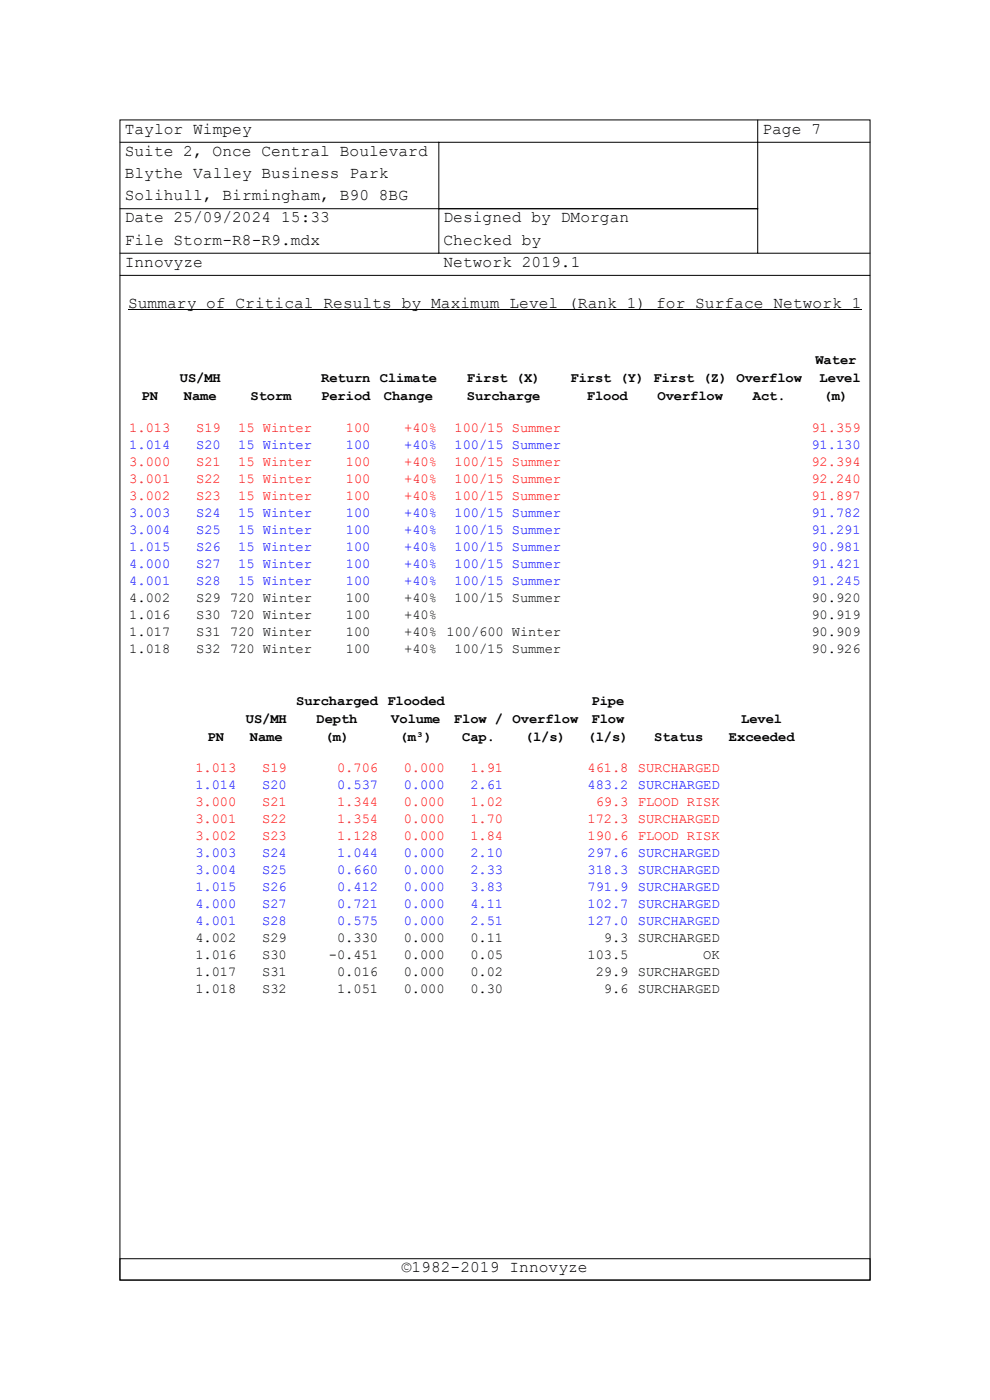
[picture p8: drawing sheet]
<svg xmlns="http://www.w3.org/2000/svg" width="210mm" height="297mm" viewBox="0 0 210 297" stroke-linecap="round" stroke-linejoin="round" font-family="sans-serif">
<defs><g id="words">
<g font-size="3.4">
<text x="26.5" y="28.3">Taylor Wimpey</text>
<text x="161.7" y="28.3">Page 7</text>
<text x="26.5" y="33.1">Suite 2, Once Central Boulevard</text>
<text x="26.5" y="37.8">Blythe Valley Business Park</text>
<text x="26.5" y="42.5">Solihull, Birmingham, B90 8BG</text>
<text x="26.5" y="47.2">Date 25/09/2024 15:33</text>
<text x="94.1" y="47.2">Designed by DMorgan</text>
<text x="26.5" y="51.9">File Storm-R8-R9.mdx</text>
<text x="94.1" y="51.9">Checked by</text>
<text x="26.5" y="56.6">Innovyze</text>
<text x="94.1" y="56.6">Network 2019.1</text>
<text x="27.2" y="65.3">Summary of Critical Results by Maximum Level (Rank 1) for Surface Network 1</text>
<text x="85.3" y="269.8">©1982-2019 Innovyze</text>
</g>
<g font-size="2.9">
<text x="173" y="77.3">Water</text>
<text x="38.1" y="81.1">US/MH</text>
<text x="68.2" y="81.1">Return Climate</text>
<text x="99" y="81.1">First (X)</text>
<text x="121" y="81.1">First (Y) First (Z) Overflow</text>
<text x="173.9" y="81.1">Level</text>
<text x="30" y="84.9">PN</text>
<text x="39" y="84.9">Name</text>
<text x="53.1" y="84.9">Storm</text>
<text x="68.2" y="84.9">Period</text>
<text x="81.4" y="84.9">Change</text>
<text x="99" y="84.9">Surcharge</text>
<text x="124.5" y="84.9">Flood</text>
<text x="139.5" y="84.9">Overflow</text>
<text x="159.7" y="84.9">Act.</text>
<text x="174.7" y="84.9">(m)</text>
<text x="27.4" y="127.6">4.002</text>
<text x="27.4" y="131.2">1.016</text>
<text x="41.6" y="127.6">S29</text>
<text x="41.6" y="131.2">S30</text>
<text x="48.8" y="127.6">720 Winter</text>
<text x="48.8" y="131.2">720 Winter</text>
<text x="73.4" y="127.6">100</text>
<text x="73.4" y="131.2">100</text>
<text x="85.8" y="127.6">+40%</text>
<text x="85.8" y="131.2">+40%</text>
<text x="96.4" y="127.6">100/15 Summer</text>
<text x="172.1" y="127.6">90.920</text>
<text x="172.1" y="131.2">90.919</text>
<text x="27.4" y="134.8">1.017</text>
<text x="41.6" y="134.8">S31</text>
<text x="48.8" y="134.8">720 Winter</text>
<text x="73.4" y="134.8">100</text>
<text x="85.8" y="134.8">+40% 100/600 Winter</text>
<text x="172.1" y="134.8">90.909</text>
<text x="27.4" y="138.4">1.018</text>
<text x="41.6" y="138.4">S32</text>
<text x="48.8" y="138.4">720 Winter</text>
<text x="73.4" y="138.4">100</text>
<text x="85.8" y="138.4">+40%</text>
<text x="96.4" y="138.4">100/15 Summer</text>
<text x="172.1" y="138.4">90.926</text>
<text x="62.8" y="149.5">Surcharged Flooded</text>
<text x="125.5" y="149.5">Pipe</text>
<text x="52.2" y="153.3">US/MH</text>
<text x="67.1" y="153.3">Depth</text>
<text x="83" y="153.3">Volume</text>
<text x="96.3" y="153.3">Flow / Overflow</text>
<text x="125.5" y="153.3">Flow</text>
<text x="157.2" y="153.3">Level</text>
<text x="44" y="157.1">PN</text>
<text x="53" y="157.1">Name</text>
<text x="68.9" y="157.1">(m)</text>
<text x="84.7" y="157.1">(m³)</text>
<text x="98" y="157.1">Cap.</text>
<text x="111.3" y="157.1">(l/s)</text>
<text x="124.6" y="157.1">(l/s)</text>
<text x="138.8" y="157.1">Status</text>
<text x="154.6" y="157.1">Exceeded</text>
<text x="41.4" y="199.8">4.002</text>
<text x="41.4" y="203.4">1.016</text>
<text x="55.6" y="199.8">S29</text>
<text x="55.6" y="203.4">S30</text>
<text x="69.8" y="203.4">-0.451</text>
<text x="71.5" y="199.8">0.330</text>
<text x="85.6" y="199.8">0.000</text>
<text x="85.6" y="203.4">0.000</text>
<text x="99.8" y="199.8">0.11</text>
<text x="99.8" y="203.4">0.05</text>
<text x="124.6" y="203.4">103.5</text>
<text x="128.1" y="199.8">9.3 SURCHARGED</text>
<text x="149.2" y="203.4">OK</text>
<text x="41.4" y="207">1.017</text>
<text x="55.6" y="207">S31</text>
<text x="71.5" y="207">0.016</text>
<text x="85.6" y="207">0.000</text>
<text x="99.8" y="207">0.02</text>
<text x="126.4" y="207">29.9 SURCHARGED</text>
<text x="41.4" y="210.6">1.018</text>
<text x="55.6" y="210.6">S32</text>
<text x="71.5" y="210.6">1.051</text>
<text x="85.6" y="210.6">0.000</text>
<text x="99.8" y="210.6">0.30</text>
<text x="128.1" y="210.6">9.6 SURCHARGED</text>
</g>
<g font-size="2.9" fill="#f00">
<text x="27.4" y="91.7">1.013</text>
<text x="41.6" y="91.7">S19</text>
<text x="50.5" y="91.7">15 Winter</text>
<text x="73.4" y="91.7">100</text>
<text x="85.8" y="91.7">+40%</text>
<text x="96.4" y="91.7">100/15 Summer</text>
<text x="172.1" y="91.7">91.359</text>
<text x="27.4" y="98.9">3.000</text>
<text x="41.6" y="98.9">S21</text>
<text x="50.5" y="98.9">15 Winter</text>
<text x="73.4" y="98.9">100</text>
<text x="85.8" y="98.9">+40%</text>
<text x="96.4" y="98.9">100/15 Summer</text>
<text x="172.1" y="98.9">92.394</text>
<text x="27.4" y="102.5">3.001</text>
<text x="27.4" y="106.1">3.002</text>
<text x="41.6" y="102.5">S22</text>
<text x="41.6" y="106.1">S23</text>
<text x="50.5" y="102.5">15 Winter</text>
<text x="50.5" y="106.1">15 Winter</text>
<text x="73.4" y="102.5">100</text>
<text x="73.4" y="106.1">100</text>
<text x="85.8" y="102.5">+40%</text>
<text x="85.8" y="106.1">+40%</text>
<text x="96.4" y="102.5">100/15 Summer</text>
<text x="96.4" y="106.1">100/15 Summer</text>
<text x="172.1" y="102.5">92.240</text>
<text x="172.1" y="106.1">91.897</text>
<text x="41.4" y="163.8">1.013</text>
<text x="55.6" y="163.8">S19</text>
<text x="71.5" y="163.8">0.706</text>
<text x="85.6" y="163.8">0.000</text>
<text x="99.8" y="163.8">1.91</text>
<text x="124.6" y="163.8">461.8 SURCHARGED</text>
<text x="41.4" y="171">3.000</text>
<text x="55.6" y="171">S21</text>
<text x="71.5" y="171">1.344</text>
<text x="85.6" y="171">0.000</text>
<text x="99.8" y="171">1.02</text>
<text x="126.4" y="171">69.3 FLOOD RISK</text>
<text x="41.4" y="174.6">3.001</text>
<text x="41.4" y="178.2">3.002</text>
<text x="55.6" y="174.6">S22</text>
<text x="55.6" y="178.2">S23</text>
<text x="71.5" y="174.6">1.354</text>
<text x="71.5" y="178.2">1.128</text>
<text x="85.6" y="174.6">0.000</text>
<text x="85.6" y="178.2">0.000</text>
<text x="99.8" y="174.6">1.70</text>
<text x="99.8" y="178.2">1.84</text>
<text x="124.6" y="174.6">172.3 SURCHARGED</text>
<text x="124.6" y="178.2">190.6 FLOOD RISK</text>
</g>
<g font-size="2.9" fill="#00f">
<text x="27.4" y="95.3">1.014</text>
<text x="41.6" y="95.3">S20</text>
<text x="50.5" y="95.3">15 Winter</text>
<text x="73.4" y="95.3">100</text>
<text x="85.8" y="95.3">+40%</text>
<text x="96.4" y="95.3">100/15 Summer</text>
<text x="172.1" y="95.3">91.130</text>
<text x="27.4" y="109.6">3.003</text>
<text x="27.4" y="113.2">3.004</text>
<text x="41.6" y="109.6">S24</text>
<text x="41.6" y="113.2">S25</text>
<text x="50.5" y="109.6">15 Winter</text>
<text x="50.5" y="113.2">15 Winter</text>
<text x="73.4" y="109.6">100</text>
<text x="73.4" y="113.2">100</text>
<text x="85.8" y="109.6">+40%</text>
<text x="85.8" y="113.2">+40%</text>
<text x="96.4" y="109.6">100/15 Summer</text>
<text x="96.4" y="113.2">100/15 Summer</text>
<text x="172.1" y="109.6">91.782</text>
<text x="172.1" y="113.2">91.291</text>
<text x="27.4" y="116.8">1.015</text>
<text x="41.6" y="116.8">S26</text>
<text x="50.5" y="116.8">15 Winter</text>
<text x="73.4" y="116.8">100</text>
<text x="85.8" y="116.8">+40%</text>
<text x="96.4" y="116.8">100/15 Summer</text>
<text x="172.1" y="116.8">90.981</text>
<text x="27.4" y="120.4">4.000</text>
<text x="27.4" y="124">4.001</text>
<text x="41.6" y="120.4">S27</text>
<text x="41.6" y="124">S28</text>
<text x="50.5" y="120.4">15 Winter</text>
<text x="50.5" y="124">15 Winter</text>
<text x="73.4" y="120.4">100</text>
<text x="73.4" y="124">100</text>
<text x="85.8" y="120.4">+40%</text>
<text x="85.8" y="124">+40%</text>
<text x="96.4" y="120.4">100/15 Summer</text>
<text x="96.4" y="124">100/15 Summer</text>
<text x="172.1" y="120.4">91.421</text>
<text x="172.1" y="124">91.245</text>
<text x="41.4" y="167.4">1.014</text>
<text x="55.6" y="167.4">S20</text>
<text x="71.5" y="167.4">0.537</text>
<text x="85.6" y="167.4">0.000</text>
<text x="99.8" y="167.4">2.61</text>
<text x="124.6" y="167.4">483.2 SURCHARGED</text>
<text x="41.4" y="181.8">3.003</text>
<text x="41.4" y="185.4">3.004</text>
<text x="55.6" y="181.8">S24</text>
<text x="55.6" y="185.4">S25</text>
<text x="71.5" y="181.8">1.044</text>
<text x="71.5" y="185.4">0.660</text>
<text x="85.6" y="181.8">0.000</text>
<text x="85.6" y="185.4">0.000</text>
<text x="99.8" y="181.8">2.10</text>
<text x="99.8" y="185.4">2.33</text>
<text x="124.6" y="181.8">297.6 SURCHARGED</text>
<text x="124.6" y="185.4">318.3 SURCHARGED</text>
<text x="41.4" y="189">1.015</text>
<text x="55.6" y="189">S26</text>
<text x="71.5" y="189">0.412</text>
<text x="85.6" y="189">0.000</text>
<text x="99.8" y="189">3.83</text>
<text x="124.6" y="189">791.9 SURCHARGED</text>
<text x="41.4" y="192.6">4.000</text>
<text x="41.4" y="196.2">4.001</text>
<text x="55.6" y="192.6">S27</text>
<text x="55.6" y="196.2">S28</text>
<text x="71.5" y="192.6">0.721</text>
<text x="71.5" y="196.2">0.575</text>
<text x="85.6" y="192.6">0.000</text>
<text x="85.6" y="196.2">0.000</text>
<text x="99.8" y="192.6">4.11</text>
<text x="99.8" y="196.2">2.51</text>
<text x="124.6" y="192.6">102.7 SURCHARGED</text>
<text x="124.6" y="196.2">127.0 SURCHARGED</text>
</g>
</g></defs>
<path d="M25.4 30.2h67.7M25.4 25.4h159.2v246.2h-159.2zM93.1 30.2h67.6v14.1h-67.6zM160.7 30.2h23.9M160.7 25.4v4.8M25.4 44.3h67.7M25.4 53.7h67.7M25.4 58.4h159.2M93.1 44.3h67.6v9.4h-67.6zM160.7 53.7h23.9M27.2 65.7h155.5M25.4 267h159.2v4.6h-159.2z" fill="none" stroke="#000" stroke-width=".21"/>
<use href="#words"/>
</svg>
